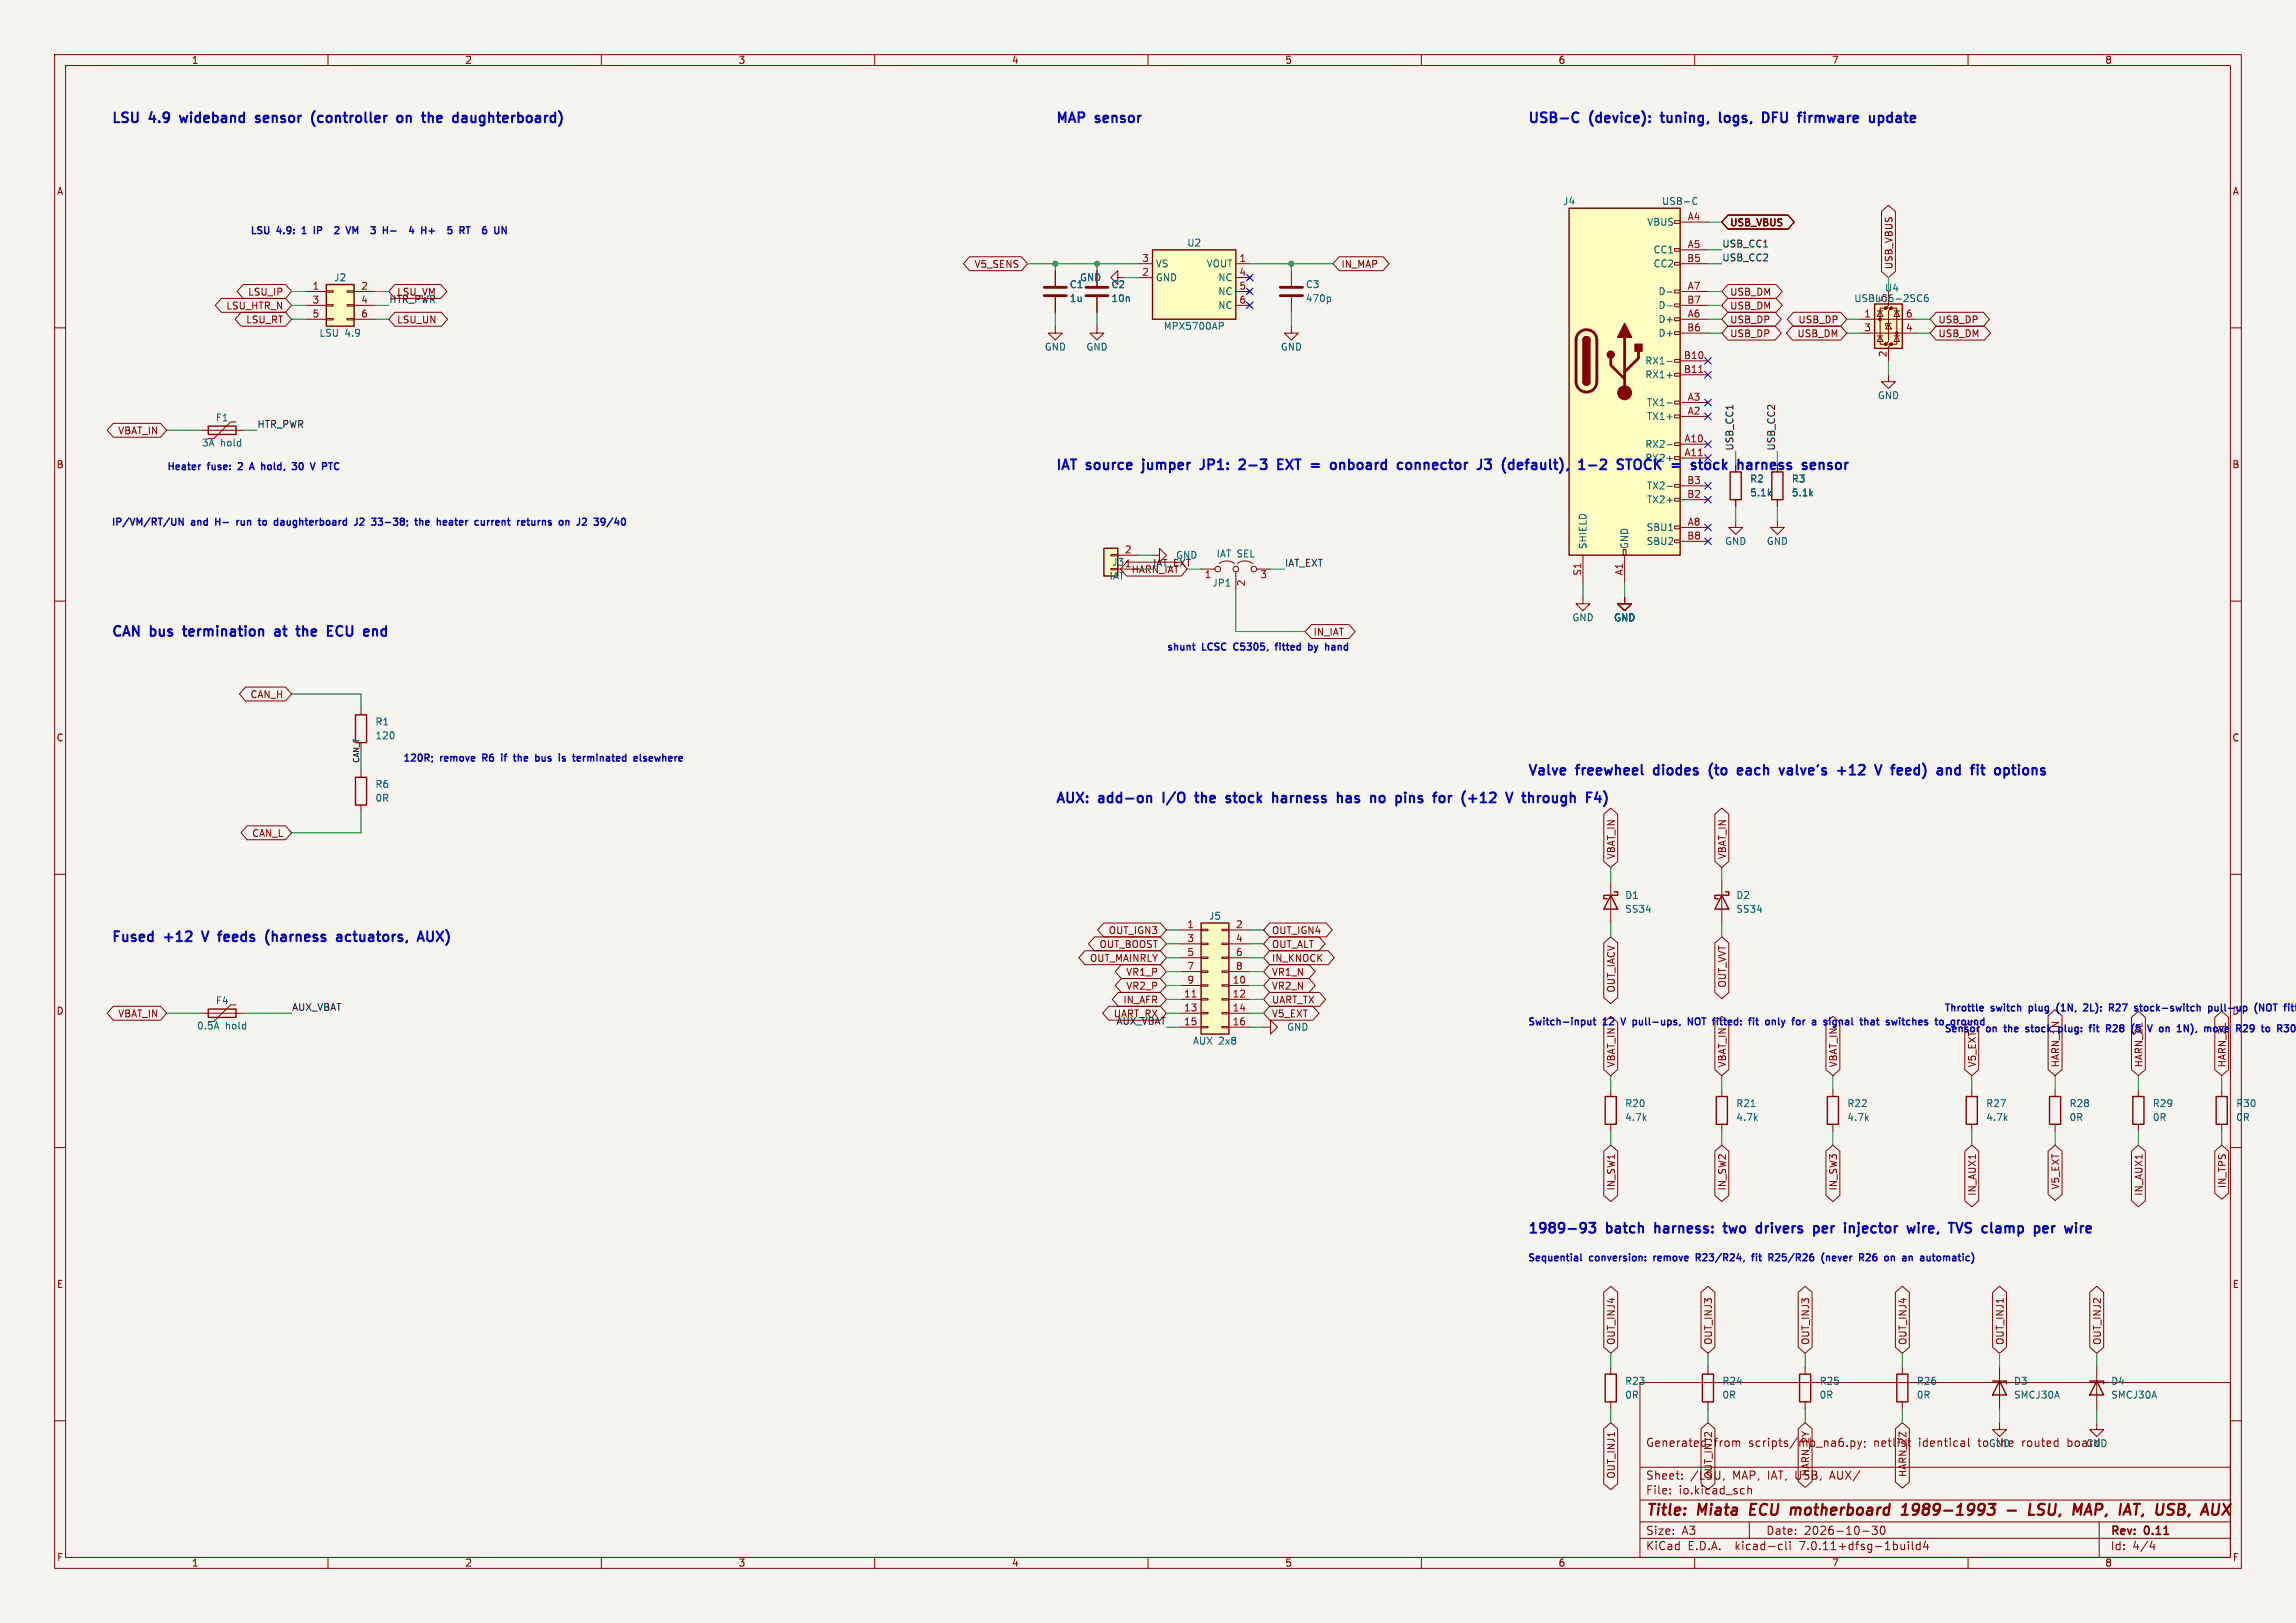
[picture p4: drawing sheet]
<svg xmlns="http://www.w3.org/2000/svg" width="420mm" height="297mm" viewBox="0 0 420 297" stroke-linecap="round" stroke-linejoin="round" font-family="sans-serif">
<defs><g id="words">
<g font-size="2.8" fill="#840000">
<text x="301" y="277.9">Title:</text>
<text x="310.6" y="277.9">Miata</text>
<text x="321" y="277.9">ECU</text>
<text x="329.2" y="277.9">motherboard</text>
<text x="350.4" y="277.9">1989-1993</text>
<text x="370.4" y="277.9">-</text>
<text x="375.2" y="277.9">LSU,</text>
<text x="384.1" y="277.9">MAP,</text>
<text x="393.4" y="277.9">IAT,</text>
<text x="400.9" y="277.9">USB,</text>
</g>
<g font-size="2.5" fill="#0000c2">
<text x="20.3" y="22.6">LSU</text>
<text x="27.5" y="22.6">4.9</text>
<text x="33.8" y="22.6">wideband</text>
<text x="48.4" y="22.6">sensor</text>
<text x="59.3" y="22.6">(controller</text>
<text x="75.7" y="22.6">on</text>
<text x="81" y="22.6">the</text>
<text x="87.3" y="22.6">daughterboard)</text>
<text x="193" y="22.6">MAP</text>
<text x="200.5" y="22.6">sensor</text>
<text x="279.4" y="22.6">USB-C</text>
<text x="290.9" y="22.6">(device):</text>
<text x="304.8" y="22.6">tuning,</text>
<text x="316.1" y="22.6">logs,</text>
<text x="324.7" y="22.6">DFU</text>
<text x="332" y="22.6">firmware</text>
<text x="345.7" y="22.6">update</text>
<text x="193" y="86.1">IAT</text>
<text x="198.9" y="86.1">source</text>
<text x="209.9" y="86.1">jumper</text>
<text x="221.2" y="86.1">JP1:</text>
<text x="229" y="86.1">2-3</text>
<text x="236.8" y="86.1">EXT</text>
<text x="243.6" y="86.1">=</text>
<text x="247.9" y="86.1">onboard</text>
<text x="260.9" y="86.1">connector</text>
<text x="276.2" y="86.1">J3</text>
<text x="281.4" y="86.1">(default),</text>
<text x="296.2" y="86.1">1-2</text>
<text x="303.9" y="86.1">STOCK</text>
<text x="314.6" y="86.1">=</text>
<text x="328.1" y="86.1">harness</text>
<text x="20.3" y="116.6">CAN</text>
<text x="27.6" y="116.6">bus</text>
<text x="34.4" y="116.6">termination</text>
<text x="51.9" y="116.6">at</text>
<text x="56.6" y="116.6">the</text>
<text x="62.9" y="116.6">ECU</text>
<text x="70.3" y="116.6">end</text>
<text x="279.4" y="142">Valve</text>
<text x="288.5" y="142">freewheel</text>
<text x="303.4" y="142">diodes</text>
<text x="314.2" y="142">(to</text>
<text x="320.2" y="142">each</text>
<text x="328.6" y="142">valve's</text>
<text x="339.9" y="142">+12</text>
<text x="347.6" y="142">V</text>
<text x="351.2" y="142">feed)</text>
<text x="360.3" y="142">and</text>
<text x="367.3" y="142">fit</text>
<text x="372.3" y="142">options</text>
<text x="193" y="147.1">AUX:</text>
<text x="201.1" y="147.1">add-on</text>
<text x="213.6" y="147.1">I/O</text>
<text x="220.3" y="147.1">the</text>
<text x="226.6" y="147.1">stock</text>
<text x="235.8" y="147.1">harness</text>
<text x="248.4" y="147.1">has</text>
<text x="255.2" y="147.1">no</text>
<text x="260.5" y="147.1">pins</text>
<text x="268.2" y="147.1">for</text>
<text x="274" y="147.1">(+12</text>
<text x="283" y="147.1">V</text>
<text x="286.6" y="147.1">through</text>
<text x="20.3" y="172.5">Fused</text>
<text x="30.2" y="172.5">+12</text>
<text x="38" y="172.5">V</text>
<text x="41.6" y="172.5">feeds</text>
<text x="50.9" y="172.5">(harness</text>
<text x="64.6" y="172.5">actuators,</text>
<text x="80.3" y="172.5">AUX)</text>
<text x="279.4" y="225.8">1989-93</text>
<text x="294" y="225.8">batch</text>
<text x="303.6" y="225.8">harness:</text>
<text x="317" y="225.8">two</text>
<text x="323.6" y="225.8">drivers</text>
<text x="334.8" y="225.8">per</text>
<text x="341.1" y="225.8">injector</text>
<text x="353.4" y="225.8">wire,</text>
<text x="361.8" y="225.8">TVS</text>
<text x="368.5" y="225.8">clamp</text>
<text x="378.7" y="225.8">per</text>
</g>
<text font-size="2.5" fill="#840000" x="318.9" y="86.1">stock</text>
<g font-size="2.1" fill="#840000">
<text x="301" y="265">Generated</text>
<text x="313.5" y="265">from</text>
<text x="319.9" y="265">scripts/mb_na6.py;</text>
<text x="343" y="265">netlist</text>
<text x="351.3" y="265">identical</text>
<text x="370.7" y="265">routed</text>
<text x="379.1" y="265">board</text>
<text x="301" y="273.7">File:</text>
<text x="301" y="271">Sheet:</text>
<text x="307.1" y="273.7">io.kicad_sch</text>
<text x="309.2" y="271">/LSU,</text>
<text x="317" y="271">MAP, IAT, USB,</text>
<text x="335.2" y="271">AUX/</text>
<text x="301" y="281.1">Size:</text>
<text x="307.6" y="281.1">A3</text>
<text x="323" y="281.1">Date:</text>
<text x="330" y="281.1">2026-10-30</text>
<text x="386" y="281.3">Rev:</text>
<text x="392.4" y="281.3">0.11</text>
<text x="301" y="283.9">KiCad</text>
<text x="308.7" y="283.9">E.D.A.</text>
<text x="317.6" y="283.9">kicad-cli</text>
<text x="329.5" y="283.9">7.0.11+dfsg-1build4</text>
<text x="386" y="283.9">Id:</text>
<text x="390.1" y="283.9">4/4</text>
</g>
<g font-size="2.1" fill="#006464">
<text x="362.3" y="265">to</text>
<text x="365.9" y="265">the</text>
</g>
<g font-size="1.8" fill="#840000">
<text x="35" y="11.9">1</text>
<text x="85" y="11.9">2</text>
<text x="135" y="11.9">3</text>
<text x="185" y="11.9">4</text>
<text x="235" y="11.9">5</text>
<text x="285" y="11.9">6</text>
<text x="335" y="11.9">7</text>
<text x="385" y="11.9">8</text>
<text x="10.3" y="35.9">A</text>
<text x="408.3" y="35.9">A</text>
<text x="316.4" y="41.6">USB_VBUS</text>
<text x="178.2" y="49.2">V5_SENS</text>
<text x="245.3" y="49.2">IN_MAP</text>
<text x="346.4" y="49.4" transform="rotate(-90 346.4 49.4)">USB_VBUS</text>
<text x="41.3" y="56.8">LSU_HTR_N</text>
<text x="44.9" y="59.4">LSU_RT</text>
<text x="45.3" y="54.3">LSU_IP</text>
<text x="72.5" y="59.4">LSU_UN</text>
<text x="316.4" y="56.8">USB_DM</text>
<text x="316.4" y="54.3">USB_DM</text>
<text x="316.4" y="59.4">USB_DP</text>
<text x="328.9" y="59.4">USB_DP</text>
<text x="354.5" y="59.4">USB_DP</text>
<text x="316.4" y="61.9">USB_DP</text>
<text x="328.7" y="61.9">USB_DM</text>
<text x="354.5" y="61.9">USB_DM</text>
<text x="21.5" y="79.7">VBAT_IN</text>
<text x="10.3" y="85.9">B</text>
<text x="408.2" y="85.9">B</text>
<text x="240.2" y="116.5">IN_IAT</text>
<text x="45.7" y="128">CAN_H</text>
<text x="10.3" y="135.9">C</text>
<text x="408.2" y="135.9">C</text>
<text x="46" y="153.4">CAN_L</text>
<text x="295.6" y="157.3" transform="rotate(-90 295.6 157.3)">VBAT_IN</text>
<text x="315.9" y="157.3" transform="rotate(-90 315.9 157.3)">VBAT_IN</text>
<text x="201" y="173.7">OUT_BOOST</text>
<text x="202.7" y="171.1">OUT_IGN3</text>
<text x="232.6" y="173.7">OUT_ALT</text>
<text x="232.6" y="171.1">OUT_IGN4</text>
<text x="199.3" y="176.2">OUT_MAINRLY</text>
<text x="205.9" y="178.8">VR1_P</text>
<text x="232.6" y="178.8">VR1_N</text>
<text x="232.6" y="176.2">IN_KNOCK</text>
<text x="10.3" y="185.9">D</text>
<text x="205.4" y="183.8">IN_AFR</text>
<text x="205.9" y="181.3">VR2_P</text>
<text x="232.6" y="183.8">UART_TX</text>
<text x="232.6" y="181.3">VR2_N</text>
<text x="295.6" y="181.7" transform="rotate(-90 295.6 181.7)">OUT_IACV</text>
<text x="315.9" y="180.8" transform="rotate(-90 315.9 180.8)">OUT_VVT</text>
<text x="21.5" y="186.4">VBAT_IN</text>
<text x="232.6" y="186.4">V5_EXT</text>
<text x="295.6" y="195.4" transform="rotate(-90 295.6 195.4)">VBAT_IN</text>
<text x="315.9" y="195.4" transform="rotate(-90 315.9 195.4)">VBAT_IN</text>
<text x="336.2" y="195.4" transform="rotate(-90 336.2 195.4)">VBAT_IN</text>
<text x="361.6" y="195.4" transform="rotate(-90 361.6 195.4)">V5_EXT</text>
<text x="392.1" y="195.4" transform="rotate(-90 392.1 195.4)">HARN_2L</text>
<text x="295.6" y="218" transform="rotate(-90 295.6 218)">IN_SW1</text>
<text x="315.9" y="218" transform="rotate(-90 315.9 218)">IN_SW2</text>
<text x="336.2" y="218" transform="rotate(-90 336.2 218)">IN_SW3</text>
<text x="361.6" y="218.9" transform="rotate(-90 361.6 218.9)">IN_AUX1</text>
<text x="376.9" y="217.8" transform="rotate(-90 376.9 217.8)">V5_EXT</text>
<text x="392.1" y="218.9" transform="rotate(-90 392.1 218.9)">IN_AUX1</text>
<text x="407.4" y="217.5" transform="rotate(-90 407.4 217.5)">IN_TPS</text>
<text x="10.3" y="235.9">E</text>
<text x="408.3" y="235.9">E</text>
<text x="295.6" y="246.2" transform="rotate(-90 295.6 246.2)">OUT_INJ4</text>
<text x="313.4" y="246.2" transform="rotate(-90 313.4 246.2)">OUT_INJ3</text>
<text x="331.2" y="246.2" transform="rotate(-90 331.2 246.2)">OUT_INJ3</text>
<text x="348.9" y="246.2" transform="rotate(-90 348.9 246.2)">OUT_INJ4</text>
<text x="366.7" y="246.2" transform="rotate(-90 366.7 246.2)">OUT_INJ1</text>
<text x="384.5" y="246.2" transform="rotate(-90 384.5 246.2)">OUT_INJ2</text>
<text x="295.6" y="270.7" transform="rotate(-90 295.6 270.7)">OUT_INJ1</text>
<text x="313.4" y="270.7" transform="rotate(-90 313.4 270.7)">OUT_INJ2</text>
<text x="331.2" y="270.3" transform="rotate(-90 331.2 270.3)">HARN_2Y</text>
<text x="348.9" y="270.4" transform="rotate(-90 348.9 270.4)">HARN_2Z</text>
<text x="10.3" y="285.9">F</text>
<text x="35" y="286.9">1</text>
<text x="85" y="286.9">2</text>
<text x="135" y="286.9">3</text>
<text x="185" y="286.9">4</text>
<text x="235" y="286.9">5</text>
<text x="285" y="286.9">6</text>
<text x="335" y="286.9">7</text>
<text x="385" y="286.9">8</text>
<text x="408.3" y="285.9">F</text>
</g>
<g font-size="1.8" fill="#006464">
<text x="285.8" y="37.7">J4</text>
<text x="301.2" y="41.5">VBUS</text>
<text x="303.9" y="37.7">USB-C</text>
<text x="217.1" y="45.3">U2</text>
<text x="302.4" y="46.6">CC1</text>
<text x="61" y="51.7">J2</text>
<text x="195.6" y="52.9">C1</text>
<text x="197.5" y="51.7">GND</text>
<text x="203.2" y="52.9">C2</text>
<text x="211.3" y="51.7">GND</text>
<text x="211.3" y="49.1">VS</text>
<text x="220.6" y="49.1">VOUT</text>
<text x="222.7" y="51.7">NC</text>
<text x="238.8" y="52.9">C3</text>
<text x="302.4" y="49.1">CC2</text>
<text x="344.7" y="53.6">U4</text>
<text x="195.6" y="55.5">1u</text>
<text x="203.2" y="55.5">10n</text>
<text x="222.7" y="54.2">NC</text>
<text x="222.7" y="56.7">NC</text>
<text x="238.8" y="55.5">470p</text>
<text x="303.3" y="59.3">D+</text>
<text x="303.3" y="54.2">D-</text>
<text x="303.3" y="56.7">D-</text>
<text x="339.1" y="55.5">USBLC6-2SC6</text>
<text x="345.2" y="55.3" transform="rotate(-90 345.2 55.3)">5</text>
<text x="58.3" y="61.8">LSU</text>
<text x="63.1" y="61.8">4.9</text>
<text x="191" y="64.4">GND</text>
<text x="198.6" y="64.4">GND</text>
<text x="212.8" y="60.6">MPX5700AP</text>
<text x="234.2" y="64.4">GND</text>
<text x="303.3" y="61.8">D+</text>
<text x="300.9" y="66.9">RX1-</text>
<text x="300.9" y="69.4">RX1+</text>
<text x="39.4" y="77.3">F1</text>
<text x="301.2" y="77.1">TX1+</text>
<text x="301.2" y="74.5">TX1-</text>
<text x="343.4" y="73.2">GND</text>
<text x="36.8" y="81.9">3A</text>
<text x="40.3" y="81.9">hold</text>
<text x="300.9" y="82.1">RX2-</text>
<text x="301.2" y="89.8">TX2-</text>
<text x="320.1" y="88.5">R2</text>
<text x="327.7" y="88.5">R3</text>
<text x="301.2" y="92.3">TX2+</text>
<text x="320.1" y="91">5.1k</text>
<text x="327.7" y="91">5.1k</text>
<text x="290.4" y="100.6" transform="rotate(-90 290.4 100.6)">SHIELD</text>
<text x="298" y="100.6" transform="rotate(-90 298 100.6)">GND</text>
<text x="301.1" y="97.4">SBU1</text>
<text x="301.1" y="99.9">SBU2</text>
<text x="315.5" y="99.9">GND</text>
<text x="323.1" y="99.9">GND</text>
<text x="202.9" y="106.3">IAT</text>
<text x="203.4" y="103.7">J3</text>
<text x="205.7" y="103.9">1</text>
<text x="221.7" y="107.5">JP1</text>
<text x="222.5" y="102.2">IAT SEL</text>
<text x="287.5" y="113.9">GND</text>
<text x="295.1" y="113.9">GND</text>
<text x="68.6" y="132.9">R1</text>
<text x="68.6" y="135.5">120</text>
<text x="68.6" y="144.4">R6</text>
<text x="68.6" y="146.9">0R</text>
<text x="297.2" y="164.7">D1</text>
<text x="297.2" y="167.2">SS34</text>
<text x="317.5" y="164.7">D2</text>
<text x="317.5" y="167.2">SS34</text>
<text x="221.1" y="168.5">J5</text>
<text x="39.4" y="184">F4</text>
<text x="35.9" y="188.6">0.5A</text>
<text x="41.2" y="188.6">hold</text>
<text x="218.1" y="191.4">AUX 2x8</text>
<text x="235.3" y="188.8">GND</text>
<text x="297.2" y="202.8">R20</text>
<text x="317.5" y="202.8">R21</text>
<text x="337.8" y="202.8">R22</text>
<text x="363.2" y="202.8">R27</text>
<text x="378.5" y="202.8">R28</text>
<text x="393.7" y="202.8">R29</text>
<text x="409" y="202.8">R30</text>
<text x="297.2" y="205.3">4.7k</text>
<text x="317.5" y="205.3">4.7k</text>
<text x="337.8" y="205.3">4.7k</text>
<text x="363.2" y="205.3">4.7k</text>
<text x="378.5" y="205.3">0R</text>
<text x="393.7" y="205.3">0R</text>
<text x="409" y="205.3">0R</text>
<text x="297.2" y="253.6">R23</text>
<text x="297.2" y="256.1">0R</text>
<text x="315" y="253.6">R24</text>
<text x="315" y="256.1">0R</text>
<text x="332.8" y="253.6">R25</text>
<text x="332.8" y="256.1">0R</text>
<text x="350.5" y="253.6">R26</text>
<text x="350.5" y="256.1">0R</text>
<text x="368.3" y="253.6">D3</text>
<text x="368.3" y="256.1">SMCJ30A</text>
<text x="386.1" y="253.6">D4</text>
<text x="386.1" y="256.1">SMCJ30A</text>
<text x="363.7" y="265">GND</text>
<text x="381.5" y="265">GND</text>
</g>
<g font-size="1.8" fill="#a90000">
<text x="308.6" y="40.4">A4</text>
<text x="308.6" y="45.5">A5</text>
<text x="57.1" y="53.1">1</text>
<text x="66" y="53.1">2</text>
<text x="208.8" y="50.5">2</text>
<text x="208.8" y="48">3</text>
<text x="226.6" y="48">1</text>
<text x="226.6" y="50.5">4</text>
<text x="226.6" y="53.1">5</text>
<text x="308.5" y="48">B5</text>
<text x="308.6" y="53.1">A7</text>
<text x="57.1" y="55.6">3</text>
<text x="57.1" y="58.2">5</text>
<text x="66" y="55.6">4</text>
<text x="66" y="58.2">6</text>
<text x="226.6" y="55.6">6</text>
<text x="308.5" y="55.6">B7</text>
<text x="308.6" y="58.2">A6</text>
<text x="340.9" y="58.2">1</text>
<text x="348.5" y="58.2">6</text>
<text x="307.9" y="65.8">B10</text>
<text x="308.5" y="60.7">B6</text>
<text x="340.9" y="60.7">3</text>
<text x="345.2" y="65.5" transform="rotate(-90 345.2 65.5)">2</text>
<text x="348.5" y="60.7">4</text>
<text x="307.9" y="68.3">B11</text>
<text x="308.6" y="75.9">A2</text>
<text x="308.6" y="73.4">A3</text>
<text x="308" y="81">A10</text>
<text x="308" y="83.6">A11</text>
<text x="308.5" y="88.6">B3</text>
<text x="308.5" y="91.2">B2</text>
<text x="205.7" y="101.3">2</text>
<text x="308.5" y="98.8">B8</text>
<text x="308.6" y="96.3">A8</text>
<text x="220.3" y="106.1">1</text>
<text x="228" y="107.4" transform="rotate(-90 228 107.4)">2</text>
<text x="230.4" y="106.1">3</text>
<text x="289.3" y="105.5" transform="rotate(-90 289.3 105.5)">S1</text>
<text x="296.9" y="105.4" transform="rotate(-90 296.9 105.4)">A1</text>
<text x="217.1" y="169.9">1</text>
<text x="217.1" y="172.5">3</text>
<text x="226" y="169.9">2</text>
<text x="226" y="172.5">4</text>
<text x="217.1" y="175">5</text>
<text x="217.1" y="177.5">7</text>
<text x="226" y="175">6</text>
<text x="226" y="177.5">8</text>
<text x="216.5" y="182.6">11</text>
<text x="216.5" y="185.2">13</text>
<text x="217.1" y="180.1">9</text>
<text x="225.4" y="180.1">10</text>
<text x="225.4" y="182.6">12</text>
<text x="225.4" y="185.2">14</text>
<text x="216.5" y="187.7">15</text>
<text x="225.4" y="187.7">16</text>
</g>
<g font-size="1.8" fill="#0000c2">
<text x="45.7" y="42.9">LSU</text>
<text x="50.8" y="42.9">4.9:</text>
<text x="55.9" y="42.9">1</text>
<text x="58.6" y="42.9">IP</text>
<text x="63.4" y="42.9">2</text>
<text x="66.1" y="42.9">VM</text>
<text x="71.6" y="42.9">3</text>
<text x="74.2" y="42.9">H-</text>
<text x="82.8" y="42.9">H+</text>
<text x="88.6" y="42.9">5</text>
<text x="91.3" y="42.9">RT</text>
<text x="30.5" y="86.1">Heater</text>
<text x="38.1" y="86.1">fuse:</text>
<text x="44.2" y="86.1">2</text>
<text x="46.9" y="86.1">A</text>
<text x="49.4" y="86.1">hold,</text>
<text x="55.6" y="86.1">30</text>
<text x="59.5" y="86.1">V</text>
<text x="62.1" y="86.1">PTC</text>
<text x="300.9" y="84.7">RX2+</text>
<text x="20.3" y="96.3">IP/VM/RT/UN</text>
<text x="35.1" y="96.3">and</text>
<text x="40" y="96.3">H-</text>
<text x="44.4" y="96.3">run</text>
<text x="49" y="96.3">to</text>
<text x="52.3" y="96.3">daughterboard</text>
<text x="67.5" y="96.3">J2</text>
<text x="71.2" y="96.3">33-38;</text>
<text x="79.7" y="96.3">the</text>
<text x="84.1" y="96.3">heater</text>
<text x="91.6" y="96.3">current</text>
<text x="99.8" y="96.3">returns</text>
<text x="108" y="96.3">on</text>
<text x="111.8" y="96.3">J2</text>
<text x="213.4" y="119.1">shunt</text>
<text x="220" y="119.1">LCSC</text>
<text x="226.3" y="119.1">C5305,</text>
<text x="234.5" y="119.1">fitted</text>
<text x="241" y="119.1">by</text>
<text x="244.6" y="119.1">hand</text>
<text x="73.7" y="139.5">120R;</text>
<text x="80.6" y="139.5">remove</text>
<text x="88.9" y="139.5">R6</text>
<text x="92.8" y="139.5">if</text>
<text x="95.6" y="139.5">the</text>
<text x="100.1" y="139.5">bus</text>
<text x="104.9" y="139.5">is</text>
<text x="108" y="139.5">terminated</text>
<text x="119.6" y="139.5">elsewhere</text>
<text x="355.6" y="185.2">Throttle</text>
<text x="364.3" y="185.2">switch</text>
<text x="371.7" y="185.2">plug</text>
<text x="377.3" y="185.2">(1N,</text>
<text x="382.8" y="185.2">2L):</text>
<text x="388" y="185.2">R27</text>
<text x="393.1" y="185.2">stock-switch</text>
<text x="407.1" y="185.2">pull-up</text>
<text x="408.2" y="185.9">D</text>
<text x="416.1" y="185.2">(NOT</text>
<text x="279.4" y="187.7">Switch-input</text>
<text x="293.3" y="187.7">12</text>
<text x="297.2" y="187.7">V</text>
<text x="299.8" y="187.7">pull-ups,</text>
<text x="310.4" y="187.7">NOT</text>
<text x="315.5" y="187.7">fitted:</text>
<text x="322.6" y="187.7">fit</text>
<text x="326.1" y="187.7">only</text>
<text x="331.5" y="187.7">for</text>
<text x="335.7" y="187.7">a</text>
<text x="338.3" y="187.7">signal</text>
<text x="345.5" y="187.7">that</text>
<text x="350.7" y="187.7">switches</text>
<text x="355.6" y="189">Sensor</text>
<text x="360.3" y="187.7">to</text>
<text x="363.5" y="189">on</text>
<text x="367.3" y="189">the</text>
<text x="371.7" y="189">stock</text>
<text x="378.2" y="189">plug:</text>
<text x="384.4" y="189">fit</text>
<text x="387.9" y="189">R28</text>
<text x="393.1" y="189">(5</text>
<text x="396.6" y="189">V</text>
<text x="399.2" y="189">on</text>
<text x="403" y="189">1N),</text>
<text x="408.4" y="189">move</text>
<text x="414.8" y="189">R29</text>
<text x="420" y="189">to</text>
<text x="376.9" y="195.4" transform="rotate(-90 376.9 195.4)">HARN_1N</text>
<text x="407.4" y="195.4" transform="rotate(-90 407.4 195.4)">HARN_2L</text>
<text x="279.4" y="230.9">Sequential</text>
<text x="290.9" y="230.9">conversion:</text>
<text x="303.1" y="230.9">remove</text>
<text x="311.3" y="230.9">R23/R24,</text>
<text x="322.1" y="230.9">fit</text>
<text x="325.7" y="230.9">R25/R26</text>
<text x="335.8" y="230.9">(never</text>
<text x="343.3" y="230.9">R26</text>
<text x="348.4" y="230.9">on</text>
<text x="352.2" y="230.9">an</text>
<text x="356" y="230.9">automatic)</text>
</g>
<g font-size="1.8" fill="#0f0f0f">
<text x="315" y="47.9">USB_CC2</text>
<text x="315" y="45.4">USB_CC1</text>
<text x="71.1" y="55.5">HTR_PWR</text>
<text x="72.5" y="54.3">LSU_VM</text>
<text x="47" y="78.4">HTR_PWR</text>
<text x="317.1" y="82.5" transform="rotate(-90 317.1 82.5)">USB_CC1</text>
<text x="324.8" y="82.5" transform="rotate(-90 324.8 82.5)">USB_CC2</text>
<text x="210.8" y="103.8">IAT_EXT</text>
<text x="215" y="102.5">GND</text>
<text x="234.9" y="103.8">IAT_EXT</text>
<text x="53.3" y="185.1">AUX_VBAT</text>
<text x="203.6" y="186.4">UART_RX</text>
<text x="204.1" y="187.6">AUX_VBAT</text>
</g>
<text font-size="1.8" fill="#009600" x="206.9" y="105.1">HARN_IAT</text>
<text font-size="1.4" fill="#0f0f0f" x="65.8" y="139.7" transform="rotate(-90 65.8 139.7)">CAN_T</text>
</g></defs>
<path d="M0 0h420v297h-420z" fill="#f5f4ef" stroke="#f5f4ef" stroke-width=".18"/>
<g fill="none" stroke="#840000" stroke-width=".18">
<path d="M10 10h400v277h-400zM12 12h396v273h-396zM60 10v2M110 10v2M160 10v2M210 10v2M260 10v2M310 10v2M360 10v2M316.1 39.4h11l1.1 1.2-1.1 1.3h-11l-1.1-1.3zM344.2 38.7l1.2-1.1 1.3 1.1v11l-1.3 1.1-1.2-1.1zM10 60h2"/>
<path d="M40.5 54.6h11.7l1.1 1.3-1.1 1.3h-11.7l-1.1-1.3zM44.1 57.1h8.1l1.1 1.3-1.1 1.3h-8.1l-1.1-1.3zM44.5 52.1h7.7l1.1 1.2-1.1 1.3h-7.7l-1.1-1.3zM55.9 58.4h3.8M55.9 53.3h3.8M55.9 55.9h3.8M59.7 58.3h1.3v.2h-1.3zM59.7 55.8h1.3v.2h-1.3zM59.7 53.2h1.3v.3h-1.3zM63.5 58.3h1.3v.2h-1.3zM63.5 55.8h1.3v.2h-1.3zM63.5 53.2h1.3v.3h-1.3z"/>
<path d="M64.8 58.4h3.8M64.8 53.3h3.8M64.8 55.9h3.8M72.2 52.1h8.4l1.2 1.2-1.2 1.3h-8.4l-1.1-1.3zM72.2 57.1h8.6l1.1 1.3-1.1 1.3h-8.6l-1.1-1.3zM177.4 47h9.4l1.2 1.3-1.2 1.2h-9.4l-1.2-1.2zM193 59.7v1.3h1.3l-1.3 1.2-1.2-1.2h1.2M193 49.5v2.8M193 54.4v2.8M200.7 59.7v1.3h1.2l-1.2 1.2-1.3-1.2h1.3M200.7 49.5v2.8M200.7 54.4v2.8"/>
<path d="M204.5 50.8v-1.3l-1.3 1.3 1.3 1.3v-1.3h1.2M208.3 48.3h2.5M208.3 50.8h2.5M226.1 53.3h2.5M226.1 48.3h2.5M226.1 55.9h2.5M226.1 50.8h2.5M228.2 50.4l.8 .8M228.2 53l.8 .7M228.2 55.5l.8 .8M229 50.4l-.8 .8M229 53l-.8 .7"/>
<path d="M229 55.5l-.8 .8M236.2 59.7v1.3h1.3l-1.3 1.2-1.3-1.2h1.3M236.2 49.5v2.8M236.2 54.4v2.8M245 47h8l1.1 1.3-1.1 1.2h-8l-1.2-1.2zM306.3 58.2h1v.5h-1zM306.3 55.6h1v.5h-1zM306.3 53.1h1v.5h-1zM306.3 48h1v.5h-1zM306.3 45.5h1v.5h-1zM306.3 40.4h1v.5h-1zM307.3 40.6h5.1"/>
<path d="M307.3 45.7h5.1M307.3 58.4h5.1M307.3 53.3h5.1M307.3 48.3h5.1M307.3 55.9h5.1M316.1 54.6h8.8l1.1 1.3-1.1 1.3h-8.8l-1.1-1.3zM316.1 59.7h8.6l1.1 1.3-1.1 1.2h-8.6l-1.1-1.2zM316.1 52.1h8.8l1.1 1.2-1.1 1.3h-8.8l-1.1-1.3zM316.1 57.1h8.6l1.1 1.3-1.1 1.3h-8.6l-1.1-1.3zM327.9 59.7h8.8l1.1 1.3-1.1 1.2h-8.8l-1.1-1.2zM328.1 57.1h8.6l1.1 1.3-1.1 1.3h-8.6l-1.2-1.3zM340.4 58.4h10.1"/>
<path d="M343.4 56.9h1M343.9 56.9l.5 1h-1zM344.9 56.4h-1v6.6h1M345.4 59.2l.5 1h-1zM345.4 53.3v2.6l-.5 .5h1l-.5 .5v5.6l-.5 .5h1l-.5 .5v2.5M345.9 59.2h-1v.4M345.9 56.4h1.1v6.6h-1.1M346.5 56.9h1M347 56.9l.5 1h-1zM354.2 57.1h8.6l1.1 1.3-1.1 1.3h-8.6l-1.1-1.3zM354.2 59.7h8.8l1.1 1.3-1.1 1.2h-8.8l-1.1-1.2zM408 60h2"/>
<path d="M20.7 77.5h8.7l1.1 1.2-1.1 1.3h-8.7l-1.1-1.3zM36.8 78.7h7.6M43.2 77.2h-1l-3.1 3.1h-1M306.3 75.9h1v.6h-1zM306.3 73.4h1v.5h-1zM306.3 68.3h1v.5h-1zM306.3 65.8h1v.5h-1zM306.3 60.7h1v.5h-1zM307.3 76.2h5.1M307.3 73.7h5.1M307.3 66h5.1M307.3 68.6h5.1"/>
<path d="M307.3 61h5.1M340.4 61h10.1M343.4 61.5h1M343.9 61.5l.5 1h-1zM345.4 68.6v1.3h1.3l-1.3 1.2-1.2-1.2h1.2M346.5 61.5h1M347 61.5l.5 1h-1zM306.3 98.8h1v.5h-1zM306.3 96.3h1v.5h-1zM306.3 91.2h1v.5h-1zM306.3 88.6h1v.6h-1zM306.3 81h1v.5h-1z"/>
<path d="M307.3 81.3h5.1M307.3 83.8h5.1M307.3 96.5h5.1M307.3 91.4h5.1M307.3 88.9h5.1M307.3 99.1h5.1M317.5 95.3v1.2h1.3l-1.3 1.3-1.3-1.3h1.3M317.5 85.1v1.3M317.5 91.4v1.3M325.1 95.3v1.2h1.3l-1.3 1.3-1.3-1.3h1.3M325.1 91.4v1.3M10 110h2"/>
<path d="M203.2 101.5h1.3v.2h-1.3zM204.5 104.1h3.8M204.5 101.6h3.8M206.1 102.9h10l1.1 1.2-1.1 1.3h-10l-1.1-1.3zM210.8 101.6h1.3v-1.3l1.3 1.3-1.3 1.3v-1.3M219.7 104.1h2.5M223 103.1a2.26 2.26 0 0 1 2.8 0M226.1 104.6v3.4M226.3 103.1a2.26 2.26 0 0 1 2.8 0M229.9 104.1h2.5M239.9 114.3h6.9l1.1 1.3-1.1 1.2h-6.9l-1.1-1.2zM289.6 109.2v1.3h1.2l-1.2 1.3-1.3-1.3h1.3"/>
<path d="M289.6 101.6v5.1M296.9 100.6h.5v1h-.5zM297.2 109.2v1.3h1.2l-1.2 1.3-1.3-1.3h1.3M297.2 101.6v5.1M408 110h2M44.9 125.7h7.3l1.1 1.3-1.1 1.3h-7.3l-1.1-1.3zM66 129.5v1.3M10 160h2M45.2 151.1h7l1.1 1.3-1.1 1.3h-7l-1.1-1.3zM66 141v1.2M66 147.3v1.3M293.4 149l1.2-1.1 1.3 1.1v8.6l-1.3 1.2-1.2-1.2z"/>
<path d="M313.7 149l1.3-1.1 1.2 1.1v8.6l-1.2 1.2-1.3-1.2zM408 160h2M198.5 174h13.7l1.2 1.3-1.2 1.2h-13.7l-1.2-1.2zM200.2 171.4h12l1.2 1.3-1.2 1.3h-12l-1.1-1.3zM201.9 168.9h10.3l1.2 1.3-1.2 1.3h-10.3l-1.1-1.3zM205.1 179.1h7.1l1.2 1.2-1.2 1.3h-7.1l-1.1-1.3zM205.1 176.5h7.1l1.2 1.3-1.2 1.3h-7.1l-1.1-1.3zM215.9 170.2h3.8M215.9 172.7h3.8M215.9 175.3h3.8M215.9 177.8h3.8M219.7 177.7h1.3v.2h-1.3z"/>
<path d="M219.7 175.1h1.3v.3h-1.3zM219.7 172.6h1.3v.2h-1.3zM219.7 170.1h1.3v.2h-1.3zM223.5 177.7h1.3v.2h-1.3zM223.5 175.1h1.3v.3h-1.3zM223.5 172.6h1.3v.2h-1.3zM223.5 170.1h1.3v.2h-1.3zM224.8 170.2h3.8M224.8 172.7h3.8M224.8 175.3h3.8M224.8 177.8h3.8M232.3 176.5h7.2l1.1 1.3-1.1 1.3h-7.2l-1.2-1.3z"/>
<path d="M232.3 174h10.7l1.1 1.3-1.1 1.2h-10.7l-1.2-1.2zM232.3 171.4h9l1.1 1.3-1.1 1.3h-9l-1.2-1.3zM232.3 168.9h10.3l1.1 1.3-1.1 1.3h-10.3l-1.2-1.3zM232.3 179.1h7.2l1.1 1.2-1.1 1.3h-7.2l-1.2-1.3zM293.4 172.6l1.2-1.1 1.3 1.1v9.9l-1.3 1.2-1.2-1.2zM294.6 161.3v7.6M313.7 172.6l1.3-1.1 1.2 1.1v9l-1.2 1.1-1.3-1.1zM315 161.3v7.6M20.7 184.1h8.7l1.1 1.3-1.1 1.3h-8.7l-1.1-1.3zM36.8 185.4h7.6M43.2 183.9h-1l-3.1 3h-1M202.8 184.1h9.4l1.2 1.3-1.2 1.3h-9.4l-1.1-1.3z"/>
<path d="M204.6 181.6h7.6l1.2 1.3-1.2 1.3h-7.6l-1.1-1.3zM215.9 180.3h3.8M215.9 182.9h3.8M215.9 185.4h3.8M215.9 188h3.8M219.7 187.8h1.3v.3h-1.3zM219.7 185.3h1.3v.2h-1.3zM219.7 182.8h1.3v.2h-1.3zM219.7 180.2h1.3v.3h-1.3zM223.5 187.8h1.3v.3h-1.3zM223.5 185.3h1.3v.2h-1.3zM223.5 182.8h1.3v.2h-1.3z"/>
<path d="M223.5 180.2h1.3v.3h-1.3zM224.8 180.3h3.8M224.8 182.9h3.8M224.8 185.4h3.8M224.8 188h3.8M231.1 188h1.3v-1.3l1.3 1.3-1.3 1.2v-1.2M232.3 184.1h7.9l1.1 1.3-1.1 1.3h-7.9l-1.2-1.3zM232.3 181.6h9.1l1.1 1.3-1.1 1.3h-9.1l-1.2-1.3zM293.4 187.1l1.2-1.1 1.3 1.1v8.6l-1.3 1.2-1.2-1.2zM294.6 199.4v1.3M313.7 187.1l1.3-1.1 1.2 1.1v8.6l-1.2 1.2-1.3-1.2zM315 199.4v1.3"/>
<path d="M334 187.1l1.3-1.1 1.2 1.1v8.6l-1.2 1.2-1.3-1.2zM335.3 199.4v1.3M359.4 187.8l1.3-1.1 1.2 1.1v7.9l-1.2 1.2-1.3-1.2zM360.7 199.4v1.3M374.6 185.9l1.3-1.1 1.3 1.1v9.8l-1.3 1.2-1.3-1.2zM375.9 199.4v1.3M389.9 186.2l1.3-1.1 1.2 1.1v9.5l-1.2 1.2-1.3-1.2zM391.2 199.4v1.3M405.1 186.2l1.3-1.1 1.3 1.1v9.5l-1.3 1.2-1.3-1.2zM406.4 199.4v1.3M10 210h2M293.4 210.7l1.2-1.1 1.3 1.1v8.1l-1.3 1.1-1.2-1.1z"/>
<path d="M294.6 205.7v1.3M313.7 210.7l1.3-1.1 1.2 1.1v8.1l-1.2 1.1-1.3-1.1zM315 205.7v1.3M334 210.7l1.3-1.1 1.2 1.1v8.1l-1.2 1.1-1.3-1.1zM335.3 205.7v1.3M359.4 210.7l1.3-1.1 1.2 1.1v9l-1.2 1.1-1.3-1.1zM360.7 205.7v1.3M374.6 210.7l1.3-1.1 1.3 1.1v7.9l-1.3 1.1-1.3-1.1zM375.9 205.7v1.3M389.9 210.7l1.3-1.1 1.2 1.1v9l-1.2 1.1-1.3-1.1zM391.2 205.7v1.3M405.1 210.7l1.3-1.1 1.3 1.1v7.6l-1.3 1.2-1.3-1.2z"/>
<path d="M406.4 205.7v1.3M408 210h2M293.4 236.5l1.2-1.1 1.3 1.1v10l-1.3 1.1-1.2-1.1zM311.1 236.5l1.3-1.1 1.3 1.1v10l-1.3 1.1-1.3-1.1zM328.9 236.5l1.3-1.1 1.3 1.1v10l-1.3 1.1-1.3-1.1zM346.7 236.5l1.3-1.1 1.2 1.1v10l-1.2 1.1-1.3-1.1zM364.5 236.5l1.3-1.1 1.2 1.1v10l-1.2 1.1-1.3-1.1zM382.3 236.5l1.2-1.1 1.3 1.1v10l-1.3 1.1-1.2-1.1zM10 260h2M294.6 250.2v1.3M294.6 256.5v1.3M300 253h108v32h-108z"/>
<path d="M312.4 250.2v1.3M312.4 256.5v1.3M330.2 250.2v1.3M330.2 256.5v1.3M348 250.2v1.3M348 256.5v1.3M365.8 250.2v7.6M383.5 250.2v7.6M408 260h2M293.4 261.5l1.2-1.2 1.3 1.2v10l-1.3 1.1-1.2-1.1zM300 278.5h108M300 274.5h108"/>
<path d="M300 268.5h108M305.5 273.2v.2M305.5 272.5v.1M307.7 270.5v.2M307.7 269.8v.1M311.1 261.5l1.3-1.2 1.3 1.2v10l-1.3 1.1-1.3-1.1zM311.4 264.6l.1 .1M311.5 263.7l-.1 .1M315.4 270.6l-.2 .3M319.7 271.9v1.5M319.7 272.5l.2-.1 .4 .1 .1 .9M320 278.5v3"/>
<path d="M328.9 261.5l1.3-1.2 1.3 1.2v9.6l-1.3 1.1-1.3-1.1zM338.6 263.7v1.5M338.6 263.8l.4-.1 .3 .3v.4l-.1 .2h-.6M339.8 263.7l.4 1M340.2 264.7l-.4 .5M340.5 263.7l-.3 1M341.1 263.8v.1M341.2 264.6l-.2 .3M342.4 279.3h1l-.5 .6 .4 .1v.6l-.2 .2h-.4l-.3-.2M344.2 279.4l.1-.1a.8 .8 0 0 1 .5 .7 .8 .8 0 0 1-.5 .8 1 1 0 0 1-.1-1.4zM346.7 261.5l1.3-1.2 1.2 1.2v9.7l-1.2 1.1-1.3-1.1zM360.1 263.2v1.3l.2 .2"/>
<path d="M365.8 260.3v1.3h1.2l-1.2 1.3-1.3-1.3h1.3M370 263.7v1M370.2 263.8l-.2 .2M378.3 264.6l.4 .1M378.3 263.2v1.5M378.7 263.7l-.4 .1M383.5 260.3v1.3h1.3l-1.3 1.3-1.2-1.3h1.2M384 278.5v6.5M60 285v2M110 285v2M160 285v2M210 285v2"/>
<path d="M260 285v2M300 281.5h108M310 285v2M325.6 282.6l.4 .1M326 283.5l-.4 .1M326.7 282.1v1.3l.2 .2M327.4 282.1v.1M327.4 282.6v1M340.7 280.2h1.2M349.1 282.1v.1M349.1 282.6v1M349.8 282.1v1.3l.2 .2"/>
<path d="M351.2 282.7l-.4-.1-.3 .3v.4l.2 .2h.5M351.2 282.1v1.5M352.2 282l-.3 1.1h.9M352.6 282.6v1M360 285v2M393.7 282l-.4 1.1h.9M394 282.6v1"/>
<circle cx="222.8" cy="104.1" r=".51"/>
<circle cx="226.1" cy="104.1" r=".51"/>
<circle cx="229.4" cy="104.1" r=".51"/>
</g>
<g fill="none" stroke="#840000" stroke-width=".4">
<path d="M320.3 275.2l-.2 2h1M328 275.9l.4 .1M328.5 276.2l-.1 1M347.8 277.2h1.2M348 275.8l.6-.6-.2 2M349.9 275.6v.7M363.8 275.2h1.2l-.7 .8M364.8 276.2v.6M367.2 276.4h1.6M371.4 275.2l-.3 2M374.1 275.3a.84 .84 0 0 0-1.1 .1 .44 .44 0 0 0 .2 .8l.4 .1a.49 .49 0 0 1 .3 .5 .49 .49 0 0 1-.5 .4l-.7-.1M381.5 276.6h1"/>
<path d="M382.2 275.2l.4 2M383.5 275.2l-.3 2M392 277.1l-.1 .3M399.5 276.3a.53 .53 0 0 1 0 .7M399.5 275.3a.44 .44 0 0 1 0 .7"/>
</g>
<g fill="#ffffc2" stroke="#ffffc2" stroke-width=".18">
<path d="M201.9 100.3h2.6v5.1h-2.6z"/>
<path d="M219.7 168.9h5.1v20.3h-5.1z"/>
<path d="M287 38.1h20.3v63.5h-20.3z"/>
<path d="M210.8 45.7h15.3v12.7h-15.3z"/>
<path d="M59.7 52.1h5.1v7.6h-5.1z"/>
<path d="M342.9 55.6h5.1v8.2h-5.1z"/>
</g>
<g fill="none" stroke="#840000" stroke-width=".25">
<path d="M287 38.1h20.3v63.5h-20.3zM59.7 52.1h5.1v7.6h-5.1zM210.8 45.7h15.3v12.7h-15.3zM342.9 55.6h5.1v8.2h-5.1zM38.1 78h5.1v1.5h-5.1zM289.6 69.9a.64 .64 0 0 0 .6 .6 .64 .64 0 0 0 .6-.6M289.6 62.2a.64 .64 0 0 1 .6-.6 .64 .64 0 0 1 .6 .6M316.5 86.4h2v5h-2zM324.1 86.4h2v5h-2zM201.9 100.3h2.6v5.1h-2.6zM65 130.8h2.1v5.1h-2.1zM65 142.2h2.1v5.1h-2.1z"/>
<path d="M219.7 168.9h5.1v20.3h-5.1zM294.6 163.8l1.3 2.6h-2.5zM295.3 163.2h.6v.6h-2.5v.7h.6M315 163.8l1.2 2.6h-2.5zM315.6 163.2h.6v.6h-2.5v.7h.6M38.1 184.7h5.1v1.5h-5.1zM293.6 200.7h2.1v5h-2.1zM313.9 200.7h2.1v5h-2.1zM334.3 200.7h2v5h-2zM359.7 200.7h2v5h-2zM374.9 200.7h2v5h-2zM390.1 200.7h2.1v5h-2.1z"/>
<path d="M405.4 200.7h2v5h-2zM293.6 251.5h2.1v5h-2.1zM311.4 251.5h2v5h-2zM329.2 251.5h2v5h-2zM347 251.5h2v5h-2zM364.5 252.7h2.5v.5M365.8 252.7l1.2 2.6h-2.5zM382.3 252.7h2.5v.5M383.5 252.7l1.3 2.6h-2.5z"/>
</g>
<path d="M310.8 68.2h.7M218 182.5h.8" fill="none" stroke="#a90000" stroke-width=".18"/>
<path d="M191 54.1h4.1M191 52.6h4.1M198.6 54.1h4.1M198.6 52.6h4.1M234.2 54.1h4.1M234.2 52.6h4.1M288.9 60.9a1.9 1.9 0 0 1 2-.4 1.9 1.9 0 0 1 1.2 1.7v7.7a1.91 1.91 0 0 1-1.9 1.8 1.91 1.91 0 0 1-1.9-1.8v-7.8l.2-.7zM294.6 65.5v1.3l2.6 2.5M297.2 61.7v10.2M299.7 64.3v1.2l-2.5 2.6" fill="none" stroke="#840000" stroke-width=".51"/>
<g fill="#840000" stroke="#840000" stroke-width=".25">
<path d="M289.6 69.9h1.2a.64 .64 0 0 1-.6 .6 .64 .64 0 0 1-.6-.6z"/>
<path d="M289.6 62.2h1.2v7.7h-1.2z"/>
<path d="M289.7 61.8a.64 .64 0 0 1 .7-.2 .64 .64 0 0 1 .4 .6h-1.2z"/>
<path d="M297.2 59.2l1.2 2.5h-2.5z"/>
<path d="M299.1 63h1.3v1.3h-1.3z"/>
<circle cx="294.6" cy="64.9" r=".63"/>
</g>
<g fill="#840000" stroke="#840000" stroke-width=".18">
<circle cx="297.2" cy="71.9" r="1.27"/>
<circle cx="343.9" cy="58.4" r=".25"/>
<circle cx="344.9" cy="63" r=".25"/>
<circle cx="344.9" cy="56.4" r=".25"/>
<circle cx="345.9" cy="63" r=".25"/>
<circle cx="345.9" cy="56.4" r=".25"/>
<circle cx="347" cy="61" r=".25"/>
</g>
<g fill="none" stroke="#006464" stroke-width=".18">
<path d="M309.9 36.2l.3-.1 .2 .2M310.4 37.3l-.2 .1-.3-.1M223 59h.5l.3 .2-.2 .4-.6 .1M243.2 54.3l.2 .3v.3l-.2 .3M305 53.4h.9M305 56h.9M352.6 53.9l-.4 .1a.85 .85 0 0 0 0 1.2l.5-.1v-.5l-.2-.2-.4 .1-.1 .1M305 73.8h.9M305 66.1h.9M305 68.7h.9M305 81.4h.9M305 89h.9"/>
<path d="M320.3 202.5h.8"/>
</g>
<g fill="none" stroke="#0000c2" stroke-width=".36">
<path d="M32.9 21.2l.3 1.2M47.5 21.3l-.5-.1-.2 .2 .1 .3 .6 .2v.4h-.7M57.3 22.7l.3 .4M57.6 20.3l-.3 .4M58.5 21.2l-.3 .3v.5l.3 .4M72.8 21.3a.49 .49 0 0 1 .4-.1 .49 .49 0 0 1 .4 .3v.5a.49 .49 0 0 1-.5 .4 .49 .49 0 0 1-.4-.4zM74.4 21.2v1.2M74.9 21.2l-.5 .1M80.2 21.2l-.2 .2v.7l.2 .3M80.8 21.6l-.8 .2M86.2 21.2v.9l.1 .2 .4 .1M288 20.7l.4-.1 .3 .1"/>
<path d="M288.7 22.2l-.3 .2-.4-.1M303.7 21.2h.7M314.6 20.6v1.5l.3 .3M322.5 20.6a.91 .91 0 0 1 1 .9 .91 .91 0 0 1-1 .9M331 21.2v1.2M331.3 21.2l-.3 .3M343.7 21.3l.5-.1 .3 .3v.5l-.1 .3h-.7M343.7 21.2v1.8M209 86.4l-.2 .1M220.2 84.1v1.3a.58 .58 0 0 1-.7 .5M227 84.1l.6 .1a.49 .49 0 0 1 0 .6l-1 1.1h1.1M233.8 84.9h.6"/>
<path d="M234.7 84.1h-.9v1.8h.9M235.3 84.1l1.2 1.8M236.5 84.1l-1.2 1.8M245.6 84.7l.3 .2v1M246.8 85.8l.5 .1M246.8 84.1v1.8M247.3 84.7l-.5 .1M258.9 84.8a.45 .45 0 0 1 .8 .1v1M258.9 84.7v1.2M275.4 83.8a2.06 2.06 0 0 0 0 2.8M280.8 84.7l-.5 .1M280.9 85.2h-.5a.35 .35 0 0 0-.2 .3 .35 .35 0 0 0 .2 .4h.5"/>
<path d="M292.8 84.2l.2-.1 .6 .1a.49 .49 0 0 1 .1 .6l-1 1.1h1.1M300.8 85.1a.67 .67 0 0 0 .4 .7 .67 .67 0 0 0 .8-.1M302.7 84.1v1.8M303 84.8l.8 1.1M313.5 85.5l.4 .4M313.9 84.7l-.4 .3M315.2 84.1v1.8M318 84.1v1.8M318.2 84.7l-.2 .1M326.9 85.8l.5 .1M327.4 84.7h-.2l-.3 .2 .1 .3 .4 .1M33.4 115.2h.7"/>
<path d="M50.4 115.2h.5l.3 .2M51.2 115.6l-.6 .1a.35 .35 0 0 0-.3 .3 .35 .35 0 0 0 .3 .4l.6-.1M55.4 114.6v1.8M56 115.2l-.6 .1M62.3 114.6a.91 .91 0 0 0-.8 .9 .91 .91 0 0 0 .8 .9M68.9 115.2l.1 1.2M313.2 139.7a2.06 2.06 0 0 0 0 2.7M346.6 140h-.4v.2v1.6M358.5 140v1.8M210.1 145.6h.2l.3 .3v.9M212.8 145v1.8M218.6 145.6h.6"/>
<path d="M218.8 145v1.6l.1 .1 .3 .1M224.8 146.2l.3 .3-.3 .3M224.8 145.6l.2 .1M225.6 145.6h.7M234.5 145.7h.7M235.1 146.1h-.4a.35 .35 0 0 0-.3 .4 .35 .35 0 0 0 .3 .3h.4M246.3 145.7h.7l.1 1.1M247.1 146.1h-.6a.35 .35 0 0 0-.3 .4 .35 .35 0 0 0 .3 .3l.6-.1M259.4 146.7l.6 .1M260 145.6h-.3l-.3 .3 .1 .2 .5 .1M273.4 145.1l-.6-.1-.2 .2M273.5 145.8l-1 1h1.1"/>
<path d="M279.8 145.7h.6v1.1M281.3 145.6v1.2M281.8 145.6l-.3 .1-.2 .3M285.7 147.3l.1 .1M285.9 145.6l-.3 .4v.5l.3 .3M302.6 140.7v.9M318.1 140.6h.5l.1 .4-.8 .2M318.6 141.7l-.5 .1M327 140.6h.6l.2 .2M327.8 141l-.6 .1a.35 .35 0 0 0-.3 .3 .35 .35 0 0 0 .3 .4l.6-.1M338.4 141.8h1M338.4 140.5l.5-.5v1.8"/>
<path d="M345.9 140.6h.7M350.5 140.6l-.3 .3v.5l.3 .4M358 140.6h.5M358.5 141.7l-.5 .1M365.3 140.6a.49 .49 0 0 1 .6 .3v.5a.49 .49 0 0 1-.6 .4M370.4 140.6a.49 .49 0 0 1 .6 .3v.5a.49 .49 0 0 1-.6 .4M36.9 170.4l.6 1.8M39.8 171h.7M40.4 170.4h.1M48.8 172.4l.4 .5M49.2 170.2l-.4 .5M49.9 170.4v1.8"/>
<path d="M50.1 171l-.2 .2M61.9 171h.3l.3 .3v.9M62.5 172.1l-.6 .1M62.5 171.5h-.6M63.9 171l-.5 .1-.2 .3 .1 .7 .3 .1h.3M76.5 171.7h.9M77 170.4l.6 1.8M78.2 170.4v1.5l.3 .3 .5-.1 .2-.2v-1.5M289.2 223.9l.6-.1 .2 .1a1.19 1.19 0 0 1-.4 1.7h-.4M290.1 224.5l-.3 .4-.6-.1M290.7 223.8h1.1l-.6 .7a.49 .49 0 0 1 .6 .3v.4l-.2 .3-.6 .1-.3-.2M302.8 223.8v1.8"/>
<path d="M302.9 224.5h-.1M315.2 224.4h.7M315.5 223.8v1.5l.1 .2 .3 .1M322 224.4l.2 .1M322.2 223.8v1.8M322.2 225.5l-.2 .1M334.2 224.5l-.6-.1-.2 .2 .1 .9h.7M334.2 224.8l-.8 .2M340 223.8v.1M340 224.4v1.5l-.4 .3M351.8 224.4v1.2M352.3 224.4l-.3 .1-.2 .2"/>
<path d="M359.9 224.6a.65 .65 0 0 1 .7 .5l-.2 .4-.6 .1M359.9 223.8l.7 .1M367.3 224.4l.3 .2M367.6 224.6v1M367.8 224.4l-.2 .2M377.7 224.4l.3 1.2"/>
</g>
<g fill="none" stroke="#0000c2" stroke-width=".25">
<path d="M55.3 42.8h.7M55.4 41.8l-.1 .1M57.5 41.5v1.3M61.2 41.6l.5-.1 .3 .4-.8 .9h.8M64.6 41.5l.4 .9 .4-.9v1.3M70.1 41.5v1.3M70.1 42.1h.8M70.9 41.5v1.3M77.2 42.1h.7M77.2 41.5v1.3M77.9 41.5v1.3M78.5 42.3h1"/>
<path d="M79 41.8v1M81.9 42.6l.5 .2M82.6 41.5h-.6l-.1 .6 .5-.1M85.3 41.5h.7M90.5 41.5v1l.3 .3h.2M32.2 94.8l-.1 1.2-.2 .1-.4-.1M33.5 94.8v1.3l-.7-1.3v1.3M36.6 85.1h.1M39.5 94.8v1.3M39.5 95.4h.7M43.3 95.3v.8M43.6 84.7v.1"/>
<path d="M43.7 95.3l-.4 .2M44.3 85.2l-.8 .7h.8M45.6 85.9l.5-1.2 .4 1.2M45.8 85.6h.6M48.5 95.3h-.3l-.1 .2v.5l.4 .1M51.8 95.3h-.4M51.8 95.6h-.3l-.2 .2 .1 .2 .4 .1M53.4 84.7h.8l-.4 .5M54.2 85.3v.5M55.1 84.7a.68 .68 0 0 0-.4 .6 .68 .68 0 0 0 .4 .6M61.2 85.6l.2 .3h.3M61.7 84.7h-.3l-.2 .3"/>
<path d="M65.8 95l.5-.2 .3 .4-.8 .9h.8M70.5 95.6h1M76.8 95.4l.2-.1h.3v.8M76.8 94.8v1.3M77.9 95.7l.6-.1-.1-.3h-.3l-.2 .1v.6h.5M83.2 95.3h.5M83.4 94.8v1.1l.3 .2M90.3 95.3l-.3 .2M91.1 95.3h-.2l-.2 .1 .1 .6 .3 .1M91.3 95.6l-.6 .1M98.4 95.3v.8M98.8 95.3l-.4 .2"/>
<path d="M99.2 95.3v.8M99.4 95.3l-.2 .1M106.5 95l.5-.2 .3 .4-.8 .9h.8M112.1 94.8l-1.1 1.6M114.2 94.9l.2 .4-.2 .7M225.8 117.9l-.1 .3 .1 .6M233.2 118.1h.5M233.7 117.7l-.3 .2v1.1M239.4 118.2l.4-.1 .2 .3-.1 .5h-.5M239.4 117.7v1.3M240.4 118.1l.3 .9M240.6 119.3l-.2 .1"/>
<path d="M243.6 118.8l.2 .2h.3M243.6 118.2h.5M244.1 118.5h-.3l-.2 .2M79 138.5v.1M79.1 139.2l-.1 .3M88.3 138.7h.5M88.8 138h-.5v1.3M91.8 138v.1M91.8 138.4v.9M92.2 138.4h.5M94.8 138v1.3M95.2 138.4l-.4 .2"/>
<path d="M99.2 138.4v.8h.5M107.1 138.4l-.3 .1M118.2 138.5l-.3-.1-.2 .2 .1 .2 .4 .1v.3h-.5M119.2 138.4h-.3l-.1 .2v.6l.4 .1M119.4 138.7l-.6 .2M291 187.4l-.2 .1h-.3M291 186.7v.8M291.4 186.7h.5M291.6 186.3v1.1l.3 .1M296.5 186.3l.4 1.2M298.9 186.7l.3 .1 .1 .1M299.3 187.3l-.1 .2h-.3"/>
<path d="M309.6 186.3v1.2l-.8-1.2v1.2M314.6 186.7h.5M314.8 186.3v1.1l.1 .1M321.2 186.7h.5M321.4 186.3v1.1l.3 .1M325.3 186.3v1.1l.2 .1M334.7 186.3v.1M334.7 186.7v.8M337.7 186.7l-.1 .1M337.7 187.1l-.1 .1 .1 .3M349.2 186.7l.2 .1M349.4 187.5h-.2"/>
<path d="M349.9 186.3v1.2M350.3 186.7l-.4 .1M358.9 187.3v-.4l.2-.2 .4 .1v.5M362.4 187.5h.5M362.4 186.8h.5M362.7 184.2l.1 .3-.6 .1M362.9 186.3v1.2M366.5 188h.5M371.1 188h-.3l-.2 .1v.2l.5 .1v.4h-.5M371.2 184.2v1.2M371.2 184.9l.1 .1M371.3 184.2h-.1"/>
<path d="M376.6 183.5a1.46 1.46 0 0 0 0 2M381.2 183.9l.5-.2 .2 .4-.8 .9h.8M383 187.5v.2M383 188v.8M383.5 188h.4M383.6 187.5v1.1l.2 .2M386.2 184.4l.4 .6M386.5 183.8l.1 .2-.1 .3M386.6 187.6l.4-.1 .3 .4-.8 .9h.8M387.6 183.7l-.5 .2M387.8 184.3l-.8 .7h.8M391.4 184.2h.5"/>
<path d="M391.7 185h.2M392.7 184.2h-.3l-.2 .2 .1 .5 .4 .1M395.1 188h.3l.3 .2-.1 .5-.2 .1h-.3M398.3 188.8h.7M398.6 187.5l-.3 .4M400.8 187.4h.1M404.1 184.2h.3l.2 .2v.5l-.5 .1M405.2 184.2v.7l.3 .1 .2-.1M405.7 184.2v.8M406.3 183.7v1.1l.2 .2M413.3 183.7l.8 1.3v-1.3M413.6 188h.5"/>
<path d="M413.8 187.5v1.1l.3 .2M414.7 183.9l.2-.2a.43 .43 0 0 1 .6 .5v.4a.42 .42 0 0 1-.5 .4 .42 .42 0 0 1-.4-.4zM417.8 187.5h.8l-.4 .5M418.5 188.1v.6M419.4 187.5a.79 .79 0 0 0 0 1.3M289.2 229.5v1l.2 .2M302.5 229.9v.8M302.6 230l-.1 .1M310.6 230.1l.4 .6M310.9 229.5h-.6v1.2M310.9 230.1h-.6M320.4 229.9h.5"/>
<path d="M320.9 229.5l-.3 .1v1.1M321.3 229.5v.1M321.3 229.9v.8M325.3 229.5l-.5 .1M325.5 230l-.8 .7h.8M333.6 229.3a1.46 1.46 0 0 0 0 1.9M334.1 230l.2-.1h.3l.1 .8M334.1 229.9v.8M335.4 229.9l-.2 .2v.4l.2 .2M335.8 230.2l-.6 .1M341.6 229.5h.4l.1 .3-.8 .9h.8M342.8 229.5a.86 .86 0 0 0 0 1.2"/>
<path d="M342.8 229.9l-.2 .3M351.7 229.9h-.3M351.8 230.2h-.3l-.2 .2 .1 .3h.4M354.7 229.9l.3 .2v.4l-.3 .2"/>
</g>
<g fill="none" stroke="#009600" stroke-width=".18">
<path d="M53.3 58.4h2.6M53.3 53.3h2.6M53.3 55.9h2.6M68.6 58.4h2.5M68.6 53.3h2.5M68.6 55.9h2.5M188 48.3h20.3M193 48.3v1.2M193 57.2v2.5M200.7 48.3v1.2M200.7 57.2v2.5M205.7 50.8h2.6"/>
<path d="M228.6 48.3h15.2M236.2 48.3v1.2M236.2 57.2v2.5M312.4 58.4h2.6M312.4 53.3h2.6M312.4 40.6h2.6M312.4 48.3h2.6M312.4 45.7h2.6M312.4 55.9h2.6M337.8 58.4h2.6M345.4 50.8v2.5M350.5 58.4h2.6"/>
<path d="M30.5 78.7h6.3M44.4 78.7h2.6M312.4 61h2.6M337.8 61h2.6M345.4 66v2.6M350.5 61h2.6M317.5 82.6v2.5M317.5 92.7v2.6M325.1 82.6v2.5M325.1 92.7v2.6M208.3 101.6h2.5M217.2 104.1h2.5"/>
<path d="M226.1 108v7.6h12.7M232.4 104.1h2.5M289.6 106.7v2.5M297.2 106.7v2.5M53.3 127h12.7v2.5M66 137.2v3.8M66 148.6v3.8h-12.7M294.6 158.8v2.5M315 158.8v2.5M213.4 177.8h2.5M213.4 172.7h2.5M213.4 170.2h2.5"/>
<path d="M213.4 175.3h2.5M228.6 177.8h2.5M228.6 172.7h2.5M228.6 170.2h2.5M228.6 175.3h2.5M294.6 168.9v2.6M315 168.9v2.6M30.5 185.4h6.3M44.4 185.4h8.9M213.4 182.9h2.5M213.4 180.3h2.5M213.4 188h2.5"/>
<path d="M213.4 185.4h2.5M228.6 182.9h2.5M228.6 180.3h2.5M228.6 188h2.5M228.6 185.4h2.5M294.6 196.9v2.5M315 196.9v2.5M335.3 196.9v2.5M360.7 196.9v2.5M375.9 196.9v2.5M391.2 196.9v2.5M406.4 196.9v2.5"/>
<path d="M294.6 207v2.6M315 207v2.6M335.3 207v2.6M360.7 207v2.6M375.9 207v2.6M391.2 207v2.6M406.4 207v2.6M294.6 247.6v2.6M294.6 257.8v2.5M312.4 247.6v2.6M312.4 257.8v2.5M330.2 247.6v2.6"/>
<path d="M330.2 257.8v2.5M348 247.6v2.6M348 257.8v2.5M365.8 247.6v2.6M365.8 257.8v2.5M383.5 247.6v2.6M383.5 257.8v2.5"/>
</g>
<g fill="none" stroke="#000084" stroke-width=".18">
<path d="M228 50.2l1.2 1.2M228 52.7l1.2 1.2M228 55.3l1.2 1.2M229.2 50.2l-1.2 1.2M229.2 52.7l-1.2 1.2M229.2 55.3l-1.2 1.2M311.8 68l1.2 1.2M311.8 73.1l1.2 1.2M311.8 75.6l1.2 1.2M311.8 65.4l1.2 1.2M313 68l-1.2 1.2M313 73.1l-1.2 1.2"/>
<path d="M313 75.6l-1.2 1.2M313 65.4l-1.2 1.2M311.8 88.3l1.2 1.2M311.8 90.8l1.2 1.2M311.8 98.5l1.2 1.2M311.8 95.9l1.2 1.2M311.8 83.2l1.2 1.2M311.8 80.7l1.2 1.2M313 88.3l-1.2 1.2M313 90.8l-1.2 1.2M313 98.5l-1.2 1.2M313 95.9l-1.2 1.2"/>
<path d="M313 83.2l-1.2 1.2M313 80.7l-1.2 1.2"/>
</g>
<g fill="#009600" stroke="#009600" stroke-width=".18">
<circle cx="236.2" cy="48.3" r=".46"/>
<circle cx="193" cy="48.3" r=".46"/>
<circle cx="200.7" cy="48.3" r=".46"/>
</g>
<use href="#words"/>
</svg>
